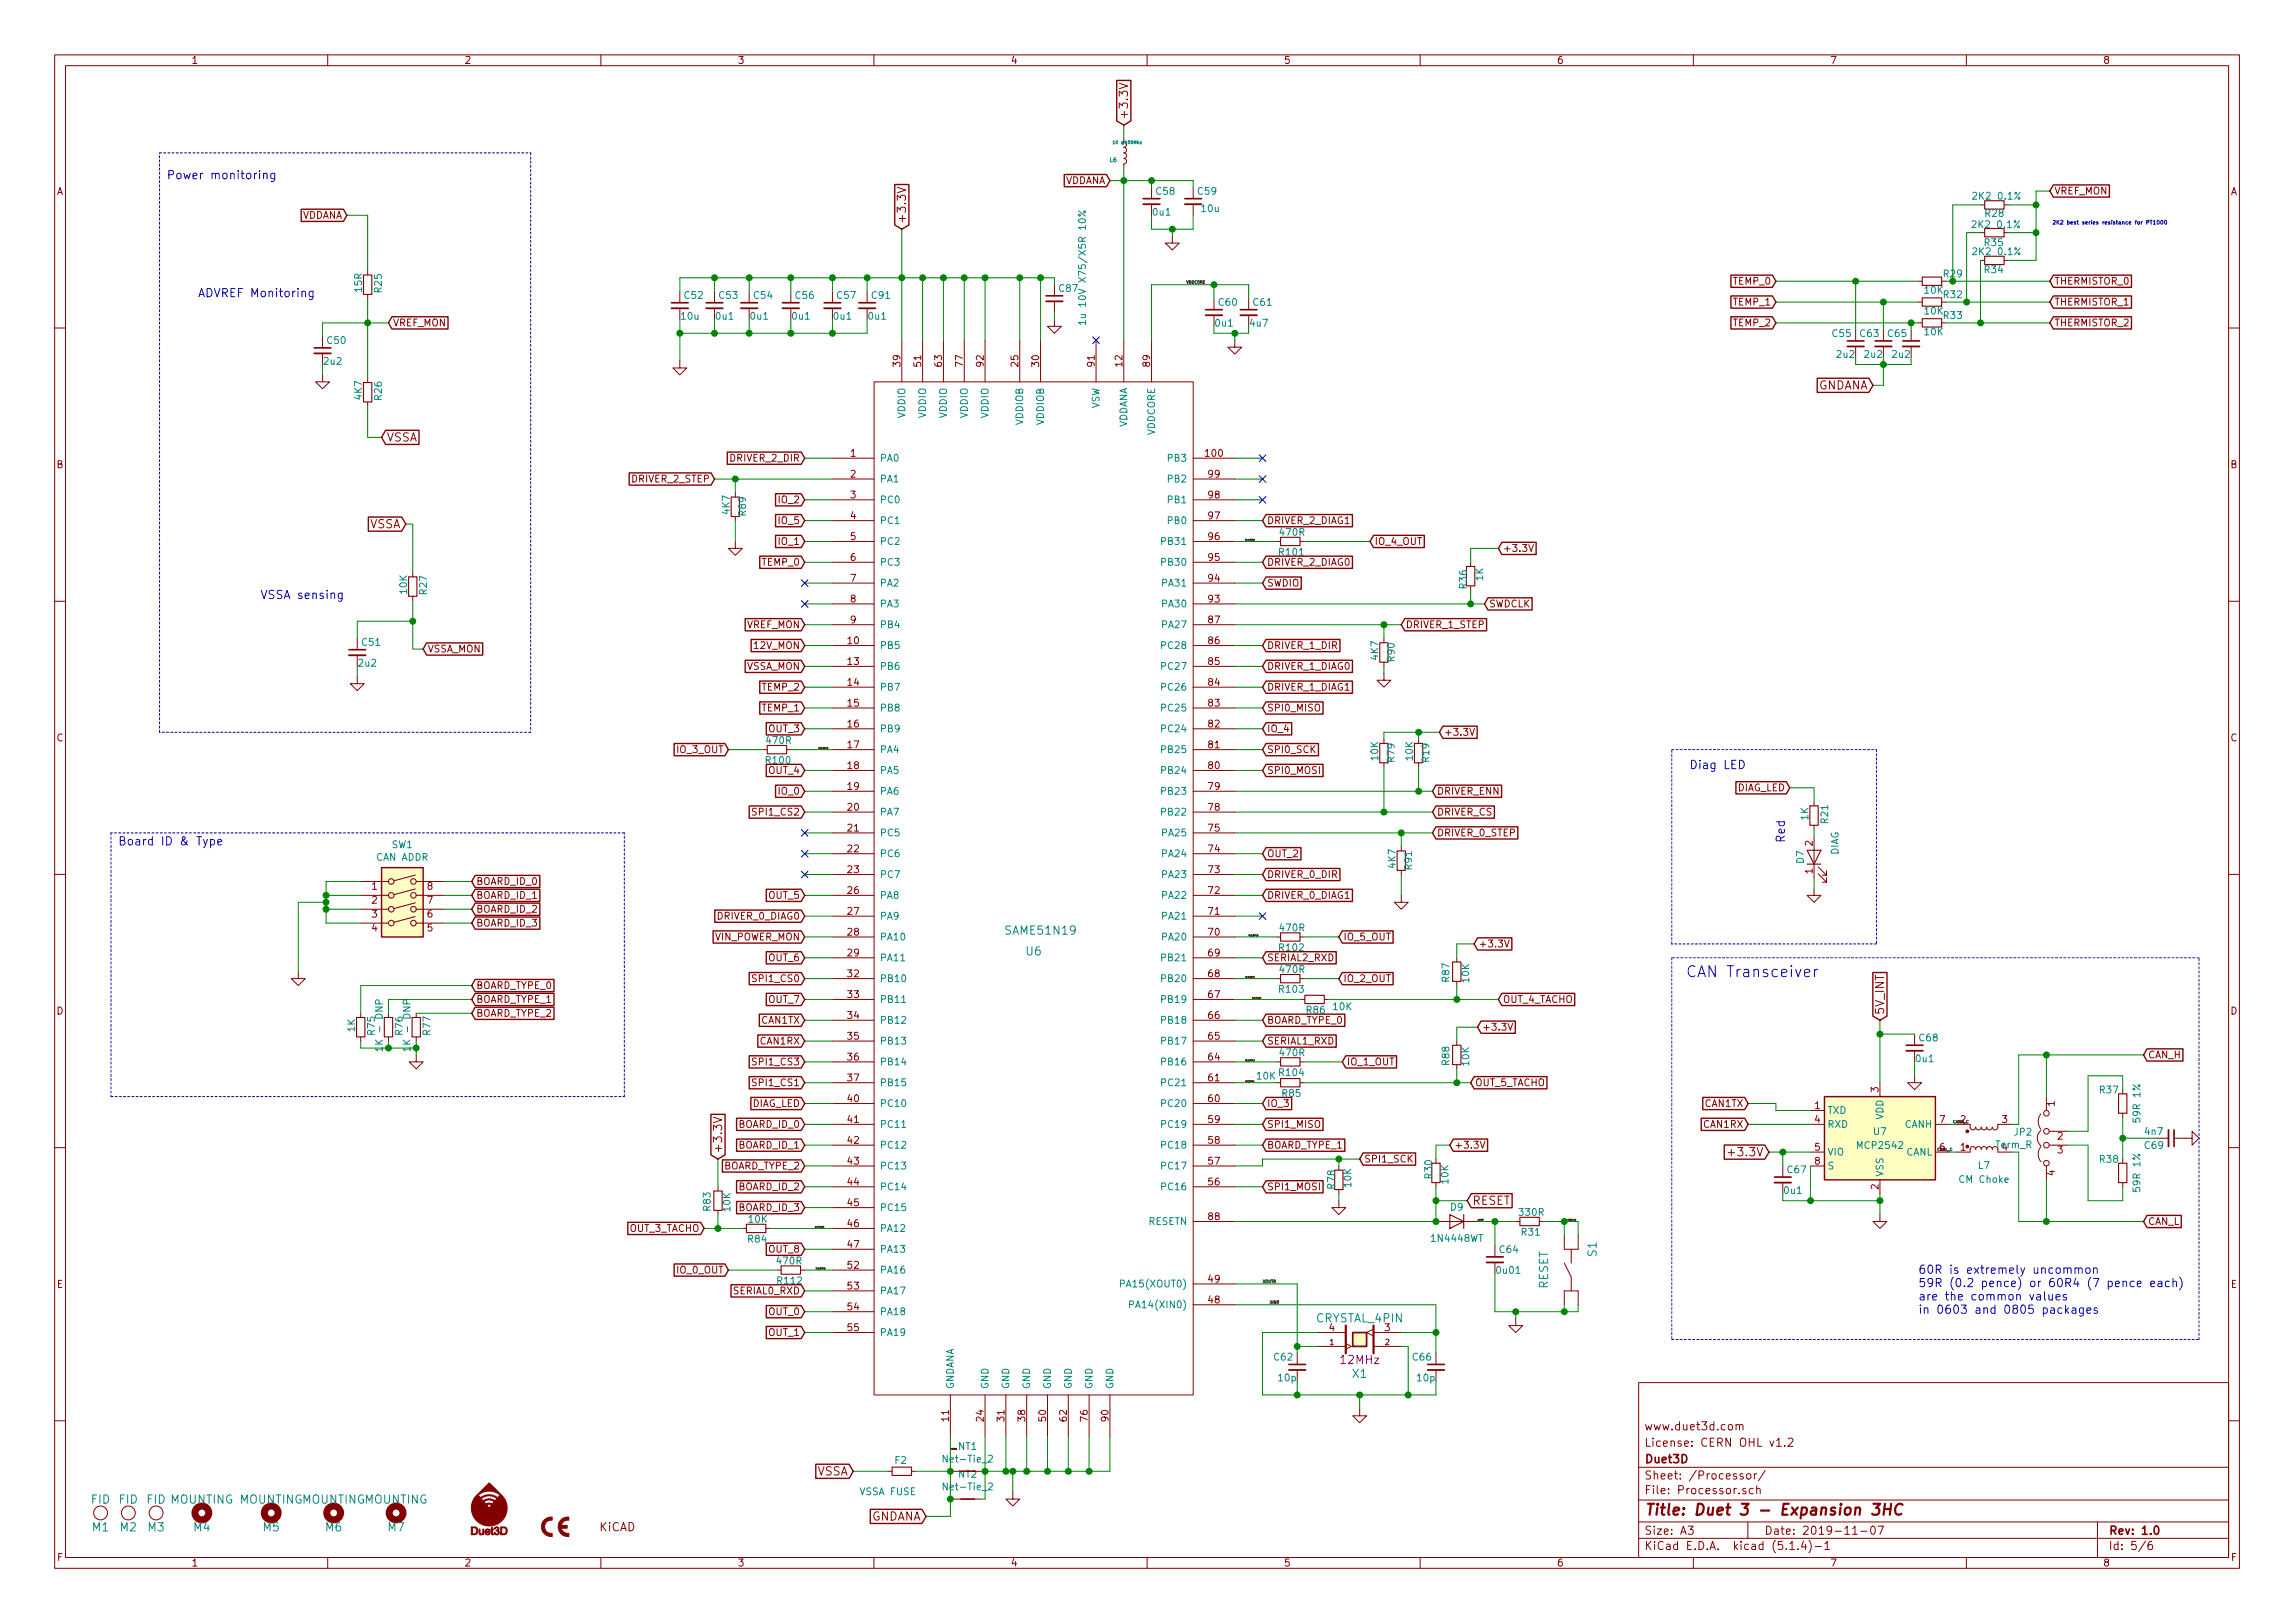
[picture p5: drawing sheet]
<svg xmlns="http://www.w3.org/2000/svg" width="420mm" height="297mm" viewBox="0 0 420 297" stroke-linecap="round" stroke-linejoin="round" font-family="sans-serif">
<defs><g id="words">
<text font-size="2.8" fill="#0000c2" x="308.6" y="178.9">CAN Transceiver</text>
<text font-size="2.8" fill="#840000" x="301" y="277.3">Title: Duet 3 - Expansion 3HC</text>
<g font-size="2.1" fill="#840000">
<text x="206.5" y="22" transform="rotate(-90 206.5 22)">+3.3V</text>
<text x="165.9" y="41" transform="rotate(-90 165.9 41)">+3.3V</text>
<text x="332.7" y="71.3">GNDANA</text>
<text x="70.8" y="80.8">VSSA</text>
<text x="67.6" y="96.7">VSSA</text>
<text x="344.9" y="185.8" transform="rotate(-90 344.9 185.8)">5V_INT</text>
<text x="132.2" y="211.2" transform="rotate(-90 132.2 211.2)">+3.3V</text>
<text x="317.3" y="211.6">+3.3V</text>
<text x="269.5" y="220.5">RESET</text>
<text x="301" y="261.8">www.duet3d.com</text>
<text x="301" y="267.8">Duet3D</text>
<text x="301" y="264.8">License: CERN OHL v1.2</text>
<text x="149.5" y="270">VSSA</text>
<text x="301" y="273.5">File: Processor.sch</text>
<text x="301" y="270.8">Sheet: /Processor/</text>
<text x="109.7" y="280.2">KiCAD</text>
<text x="159.3" y="278.3">GNDANA</text>
<text x="301" y="280.9">Size: A3</text>
<text x="323" y="280.9">Date: 2019-11-07</text>
<text x="386" y="280.9">Rev: 1.0</text>
<text x="301" y="283.7">KiCad E.D.A. kicad (5.1.4)-1</text>
<text x="386" y="283.7">Id: 5/6</text>
</g>
<g font-size="2.1" fill="#0000c2">
<text x="30.5" y="32.8">Power monitoring</text>
<text x="36.2" y="54.4">ADVREF Monitoring</text>
<text x="47.6" y="109.6">VSSA sensing</text>
<text x="309.2" y="140.8">Diag LED</text>
<text x="21.6" y="154.7">Board ID &amp; Type</text>
<text x="326.8" y="154.3" transform="rotate(-90 326.8 154.3)">Red</text>
<text x="351.2" y="233.1">60R is extremely uncommon</text>
<text x="351.2" y="235.6">59R (0.2 pence) or 60R4 (7 pence each)</text>
<text x="351.2" y="238">are the common values</text>
<text x="351.2" y="240.4">in 0603 and 0805 packages</text>
</g>
<g font-size="2.1" fill="#008484">
<text x="184.3" y="171.1">SAME51N19</text>
<text x="187.9" y="174.9">U6</text>
<text x="292.3" y="229.9" transform="rotate(-90 292.3 229.9)">S1</text>
<text x="283.4" y="236" transform="rotate(-90 283.4 236)">RESET</text>
<text x="241" y="242">CRYSTAL_4PIN</text>
<text x="247.6" y="252.2">X1</text>
<text x="16.7" y="275.2">FID</text>
<text x="21.8" y="275.2">FID</text>
<text x="26.9" y="275.2">FID MOUNTING MOUNTINGMOUNTINGMOUNTING</text>
<text x="16.9" y="280.3">M1</text>
<text x="22" y="280.3">M2</text>
<text x="27.1" y="280.3">M3</text>
<text x="35.5" y="280.3">M4</text>
<text x="48.2" y="280.3">M5</text>
<text x="59.6" y="280.3">M6</text>
<text x="71" y="280.3">M7</text>
</g>
<text font-size="2.1" fill="#840084" x="245.6" y="249.6">12MHz</text>
<g font-size="1.8" fill="#840000">
<text x="35" y="11.7">1</text>
<text x="85" y="11.7">2</text>
<text x="135" y="11.7">3</text>
<text x="185" y="11.7">4</text>
<text x="235" y="11.7">5</text>
<text x="285" y="11.7">6</text>
<text x="335" y="11.7">7</text>
<text x="385" y="11.7">8</text>
<text x="10.4" y="35.7">A</text>
<text x="194.8" y="33.7">VDDANA</text>
<text x="376.1" y="35.6">VREF_MON</text>
<text x="408.4" y="35.7">A</text>
<text x="55.1" y="40">VDDANA</text>
<text x="317.4" y="52.1">TEMP_0</text>
<text x="376.1" y="52.1">THERMISTOR_0</text>
<text x="71.9" y="59.7">VREF_MON</text>
<text x="317.4" y="59.7">TEMP_2</text>
<text x="317.4" y="55.9">TEMP_1</text>
<text x="376.1" y="55.9">THERMISTOR_1</text>
<text x="376.1" y="59.7">THERMISTOR_2</text>
<text x="164.8" y="67" transform="rotate(-90 164.8 67)">39</text>
<text x="168.7" y="67" transform="rotate(-90 168.7 67)">51</text>
<text x="172.5" y="67" transform="rotate(-90 172.5 67)">63</text>
<text x="176.3" y="67" transform="rotate(-90 176.3 67)">77</text>
<text x="180.1" y="67" transform="rotate(-90 180.1 67)">92</text>
<text x="186.4" y="67" transform="rotate(-90 186.4 67)">25</text>
<text x="190.2" y="67" transform="rotate(-90 190.2 67)">30</text>
<text x="200.4" y="67" transform="rotate(-90 200.4 67)">91</text>
<text x="205.5" y="67" transform="rotate(-90 205.5 67)">12</text>
<text x="210.6" y="67" transform="rotate(-90 210.6 67)">89</text>
<text x="155.7" y="83.6">1</text>
<text x="220.8" y="83.6">100</text>
<text x="10.4" y="85.7">B</text>
<text x="115.8" y="88.3">DRIVER_2_STEP</text>
<text x="133.9" y="84.5">DRIVER_2_DIR</text>
<text x="155.7" y="87.4">2</text>
<text x="221.3" y="87.4">99</text>
<text x="408.4" y="85.7">B</text>
<text x="142.7" y="92.1">IO_2</text>
<text x="142.7" y="95.9">IO_5</text>
<text x="155.7" y="91.2">3</text>
<text x="155.7" y="95">4</text>
<text x="221.3" y="95">97</text>
<text x="221.3" y="91.2">98</text>
<text x="231.9" y="95.9">DRIVER_2_DIAG1</text>
<text x="142.7" y="99.7">IO_1</text>
<text x="155.7" y="98.8">5</text>
<text x="221.3" y="98.8">96</text>
<text x="251.6" y="99.7">IO_4_OUT</text>
<text x="275.1" y="101">+3.3V</text>
<text x="139.6" y="103.5">TEMP_0</text>
<text x="155.7" y="102.7">6</text>
<text x="155.7" y="106.5">7</text>
<text x="221.3" y="106.5">94</text>
<text x="221.3" y="102.7">95</text>
<text x="231.9" y="103.5">DRIVER_2_DIAG0</text>
<text x="231.9" y="107.4">SWDIO</text>
<text x="155.7" y="110.3">8</text>
<text x="221.3" y="110.3">93</text>
<text x="272.6" y="111.2">SWDCLK</text>
<text x="78.3" y="119.4">VSSA_MON</text>
<text x="136.7" y="115">VREF_MON</text>
<text x="138.3" y="118.8">12V_MON</text>
<text x="155.2" y="117.9">10</text>
<text x="155.7" y="114.1">9</text>
<text x="221.3" y="117.9">86</text>
<text x="221.3" y="114.1">87</text>
<text x="231.9" y="118.8">DRIVER_1_DIR</text>
<text x="257.3" y="115">DRIVER_1_STEP</text>
<text x="136.6" y="122.6">VSSA_MON</text>
<text x="155.2" y="121.7">13</text>
<text x="155.2" y="125.5">14</text>
<text x="221.3" y="125.5">84</text>
<text x="221.3" y="121.7">85</text>
<text x="231.9" y="122.6">DRIVER_1_DIAG0</text>
<text x="139.6" y="126.4">TEMP_2</text>
<text x="139.6" y="130.2">TEMP_1</text>
<text x="155.2" y="129.3">15</text>
<text x="221.3" y="129.3">83</text>
<text x="231.9" y="126.4">DRIVER_1_DIAG1</text>
<text x="231.9" y="130.2">SPI0_MISO</text>
<text x="10.4" y="135.7">C</text>
<text x="124" y="137.8">IO_3_OUT</text>
<text x="140.8" y="134">OUT_3</text>
<text x="155.2" y="133.1">16</text>
<text x="155.2" y="136.9">17</text>
<text x="221.3" y="136.9">81</text>
<text x="221.3" y="133.1">82</text>
<text x="231.9" y="137.8">SPI0_SCK</text>
<text x="231.9" y="134">IO_4</text>
<text x="264.3" y="134.7">+3.3V</text>
<text x="408.4" y="135.7">C</text>
<text x="140.3" y="139.8">R100</text>
<text x="140.8" y="141.6">OUT_4</text>
<text x="155.2" y="140.8">18</text>
<text x="221.3" y="140.8">80</text>
<text x="231.9" y="141.6">SPI0_MOSI</text>
<text x="138.3" y="149.3">SPI1_CS2</text>
<text x="142.7" y="145.5">IO_0</text>
<text x="155.2" y="144.6">19</text>
<text x="155.2" y="148.4">20</text>
<text x="221.3" y="148.4">78</text>
<text x="221.3" y="144.6">79</text>
<text x="263" y="145.5">DRIVER_ENN</text>
<text x="263" y="149.3">DRIVER_CS</text>
<text x="317.9" y="144.8">DIAG_LED</text>
<text x="155.2" y="152.2">21</text>
<text x="155.2" y="156">22</text>
<text x="221.3" y="156">74</text>
<text x="221.3" y="152.2">75</text>
<text x="263" y="153.1">DRIVER_0_STEP</text>
<text x="331.9" y="154.8" transform="rotate(-90 331.9 154.8)">2</text>
<text x="87.1" y="162">BOARD_ID_0</text>
<text x="155.2" y="159.8">23</text>
<text x="221.3" y="159.8">73</text>
<text x="231.9" y="160.7">DRIVER_0_DIR</text>
<text x="231.9" y="156.9">OUT_2</text>
<text x="331.9" y="159.9" transform="rotate(-90 331.9 159.9)">1</text>
<text x="68.1" y="162.9">1</text>
<text x="68.1" y="165.4">2</text>
<text x="68.1" y="167.9">3</text>
<text x="78.3" y="167.9">6</text>
<text x="78.3" y="165.4">7</text>
<text x="78.3" y="162.9">8</text>
<text x="87.1" y="167">BOARD_ID_2</text>
<text x="87.1" y="164.5">BOARD_ID_1</text>
<text x="140.8" y="164.5">OUT_5</text>
<text x="155.2" y="163.6">26</text>
<text x="155.2" y="167.4">27</text>
<text x="221.3" y="167.4">71</text>
<text x="221.3" y="163.6">72</text>
<text x="231.9" y="164.5">DRIVER_0_DIAG1</text>
<text x="68.1" y="170.5">4</text>
<text x="78.3" y="170.5">5</text>
<text x="87.1" y="169.6">BOARD_ID_3</text>
<text x="130.8" y="172.1">VIN_POWER_MON</text>
<text x="131.5" y="168.3">DRIVER_0_DIAG0</text>
<text x="155.2" y="171.2">28</text>
<text x="221.3" y="171.2">70</text>
<text x="245.9" y="172.1">IO_5_OUT</text>
<text x="270.7" y="173.4">+3.3V</text>
<text x="138.3" y="179.7">SPI1_CS0</text>
<text x="140.8" y="175.9">OUT_6</text>
<text x="155.2" y="175">29</text>
<text x="155.2" y="178.9">32</text>
<text x="221.3" y="178.9">68</text>
<text x="221.3" y="175">69</text>
<text x="231.9" y="175.9">SERIAL2_RXD</text>
<text x="245.9" y="179.7">IO_2_OUT</text>
<text x="10.4" y="185.7">D</text>
<text x="87.1" y="181">BOARD_TYPE_0</text>
<text x="87.1" y="183.6">BOARD_TYPE_1</text>
<text x="140.8" y="183.6">OUT_7</text>
<text x="155.2" y="182.7">33</text>
<text x="221.3" y="182.7">67</text>
<text x="239.2" y="185.5">R86</text>
<text x="275.1" y="183.6">OUT_4_TACHO</text>
<text x="408.4" y="185.7">D</text>
<text x="87.1" y="186.1">BOARD_TYPE_2</text>
<text x="139.3" y="191.2">CAN1RX</text>
<text x="139.4" y="187.4">CAN1TX</text>
<text x="155.2" y="186.5">34</text>
<text x="155.2" y="190.3">35</text>
<text x="221.3" y="190.3">65</text>
<text x="221.3" y="186.5">66</text>
<text x="231.9" y="191.2">SERIAL1_RXD</text>
<text x="231.9" y="187.4">BOARD_TYPE_0</text>
<text x="271.3" y="188.6">+3.3V</text>
<text x="138.3" y="195">SPI1_CS3</text>
<text x="155.2" y="194.1">36</text>
<text x="155.2" y="197.9">37</text>
<text x="221.3" y="197.9">61</text>
<text x="221.3" y="194.1">64</text>
<text x="246.5" y="195">IO_1_OUT</text>
<text x="393.2" y="193.7">CAN_H</text>
<text x="137.6" y="202.6">DIAG_LED</text>
<text x="138.3" y="198.8">SPI1_CS1</text>
<text x="155.2" y="201.7">40</text>
<text x="221.3" y="201.7">60</text>
<text x="231.9" y="202.6">IO_3</text>
<text x="270" y="198.8">OUT_5_TACHO</text>
<text x="312.2" y="202.6">CAN1TX</text>
<text x="332.3" y="203">1</text>
<text x="343.9" y="199.9" transform="rotate(-90 343.9 199.9)">3</text>
<text x="376.2" y="202.4" transform="rotate(-90 376.2 202.4)">1</text>
<text x="135.3" y="206.4">BOARD_ID_0</text>
<text x="155.2" y="205.5">41</text>
<text x="155.2" y="209.3">42</text>
<text x="221.3" y="209.3">58</text>
<text x="221.3" y="205.5">59</text>
<text x="231.9" y="206.4">SPI1_MISO</text>
<text x="312" y="206.4">CAN1RX</text>
<text x="332.3" y="205.5">4</text>
<text x="355.1" y="205.5">7</text>
<text x="366.5" y="205.5">3</text>
<text x="376.7" y="208.6">2</text>
<text x="132.5" y="214">BOARD_TYPE_2</text>
<text x="135.3" y="210.2">BOARD_ID_1</text>
<text x="155.2" y="213.1">43</text>
<text x="221.3" y="213.1">57</text>
<text x="231.9" y="210.2">BOARD_TYPE_1</text>
<text x="249.7" y="212.8">SPI1_SCK</text>
<text x="266.2" y="210.2">+3.3V</text>
<text x="332.3" y="210.6">5</text>
<text x="332.3" y="213.1">8</text>
<text x="358.9" y="210.6">1</text>
<text x="376.2" y="215.1" transform="rotate(-90 376.2 215.1)">4</text>
<text x="376.7" y="211.1">3</text>
<text x="135.3" y="217.8">BOARD_ID_2</text>
<text x="135.3" y="221.7">BOARD_ID_3</text>
<text x="155.2" y="217">44</text>
<text x="155.2" y="220.8">45</text>
<text x="221.3" y="217">56</text>
<text x="231.9" y="217.8">SPI1_MOSI</text>
<text x="343.9" y="217.7" transform="rotate(-90 343.9 217.7)">2</text>
<text x="115.1" y="225.5">OUT_3_TACHO</text>
<text x="155.2" y="224.6">46</text>
<text x="221.3" y="223.3">88</text>
<text x="393.2" y="224.2">CAN_L</text>
<text x="124" y="233.1">IO_0_OUT</text>
<text x="140.8" y="229.3">OUT_8</text>
<text x="155.2" y="228.4">47</text>
<text x="155.2" y="232.2">52</text>
<text x="10.4" y="235.7">E</text>
<text x="134.3" y="236.9">SERIAL0_RXD</text>
<text x="155.2" y="236">53</text>
<text x="155.2" y="239.8">54</text>
<text x="221.3" y="238.5">48</text>
<text x="221.3" y="234.7">49</text>
<text x="408.4" y="235.7">E</text>
<text x="140.8" y="240.7">OUT_0</text>
<text x="140.8" y="244.5">OUT_1</text>
<text x="155.2" y="243.6">55</text>
<text x="243.4" y="243.6">4</text>
<text x="253.5" y="243.6">3</text>
<text x="173.7" y="260.1" transform="rotate(-90 173.7 260.1)">11</text>
<text x="180.1" y="260.1" transform="rotate(-90 180.1 260.1)">24</text>
<text x="183.9" y="260.1" transform="rotate(-90 183.9 260.1)">31</text>
<text x="187.7" y="260.1" transform="rotate(-90 187.7 260.1)">38</text>
<text x="191.5" y="260.1" transform="rotate(-90 191.5 260.1)">50</text>
<text x="195.3" y="260.1" transform="rotate(-90 195.3 260.1)">62</text>
<text x="199.1" y="260.1" transform="rotate(-90 199.1 260.1)">76</text>
<text x="202.9" y="260.1" transform="rotate(-90 202.9 260.1)">90</text>
<text x="175.5" y="270.4">NT2</text>
<text x="10.5" y="285.7">F</text>
<text x="35" y="286.7">1</text>
<text x="85" y="286.7">2</text>
<text x="135" y="286.7">3</text>
<text x="185" y="286.7">4</text>
<text x="235" y="286.7">5</text>
<text x="285" y="286.7">6</text>
<text x="335" y="286.7">7</text>
<text x="385" y="286.7">8</text>
<text x="408.5" y="285.7">F</text>
</g>
<g font-size="1.8" fill="#008484">
<text x="211.7" y="35.6">C58</text>
<text x="219.4" y="35.6">C59</text>
<text x="211.2" y="39.5">0u1</text>
<text x="220" y="38.8">10u</text>
<text x="361.5" y="41.7">2K2 0.1%</text>
<text x="361.6" y="36.5">2K2 0.1%</text>
<text x="363.5" y="39.7">R28</text>
<text x="361.6" y="46.7">2K2 0.1%</text>
<text x="363.4" y="45">R35</text>
<text x="66.3" y="53.4" transform="rotate(-90 66.3 53.4)">15R</text>
<text x="69.9" y="53.5" transform="rotate(-90 69.9 53.5)">R25</text>
<text x="194" y="53.4">C87</text>
<text x="352.4" y="53.8">10K</text>
<text x="355.9" y="50.8">R29</text>
<text x="363.4" y="50">R34</text>
<text x="124.8" y="58.5">10u</text>
<text x="125.4" y="54.7">C52</text>
<text x="131.1" y="58.5">0u1</text>
<text x="131.7" y="54.7">C53</text>
<text x="137.5" y="58.5">0u1</text>
<text x="138.1" y="54.7">C54</text>
<text x="145.1" y="58.5">0u1</text>
<text x="145.7" y="54.7">C56</text>
<text x="152.7" y="58.5">0u1</text>
<text x="153.3" y="54.7">C57</text>
<text x="159.1" y="58.5">0u1</text>
<text x="159.7" y="54.7">C91</text>
<text x="198.8" y="57.6" transform="rotate(-90 198.8 57.6)">1u 10V X75/X5R 10%</text>
<text x="222.6" y="59.8">0u1</text>
<text x="223.2" y="56">C60</text>
<text x="228.9" y="59.8">4u7</text>
<text x="229.5" y="56">C61</text>
<text x="352.4" y="57.6">10K</text>
<text x="355.9" y="58.4">R33</text>
<text x="355.9" y="54.6">R32</text>
<text x="60" y="63">C50</text>
<text x="335.5" y="61.7">C55</text>
<text x="336.3" y="65.5">2u2</text>
<text x="340.6" y="61.7">C63</text>
<text x="341.4" y="65.5">2u2</text>
<text x="345.7" y="61.7">C65</text>
<text x="346.5" y="65.5">2u2</text>
<text x="352.4" y="61.4">10K</text>
<text x="59.4" y="66.8">2u2</text>
<text x="66.3" y="73.1" transform="rotate(-90 66.3 73.1)">4K7</text>
<text x="69.9" y="73.2" transform="rotate(-90 69.9 73.2)">R26</text>
<text x="165.7" y="76.5" transform="rotate(-90 165.7 76.5)">VDDIO</text>
<text x="169.5" y="76.5" transform="rotate(-90 169.5 76.5)">VDDIO</text>
<text x="173.4" y="76.5" transform="rotate(-90 173.4 76.5)">VDDIO</text>
<text x="177.2" y="76.5" transform="rotate(-90 177.2 76.5)">VDDIO</text>
<text x="181" y="76.5" transform="rotate(-90 181 76.5)">VDDIO</text>
<text x="187.3" y="77.8" transform="rotate(-90 187.3 77.8)">VDDIOB</text>
<text x="191.1" y="77.8" transform="rotate(-90 191.1 77.8)">VDDIOB</text>
<text x="201.3" y="74.9" transform="rotate(-90 201.3 74.9)">VSW</text>
<text x="206.4" y="78.5" transform="rotate(-90 206.4 78.5)">VDDANA</text>
<text x="211.5" y="79.7" transform="rotate(-90 211.5 79.7)">VDDCORE</text>
<text x="161" y="84.5">PA0</text>
<text x="161" y="88.3">PA1</text>
<text x="214" y="84.5">PB3</text>
<text x="214" y="88.3">PB2</text>
<text x="133.6" y="94" transform="rotate(-90 133.6 94)">4K7</text>
<text x="136.6" y="94.3" transform="rotate(-90 136.6 94.3)">R89</text>
<text x="161" y="92.1">PC0</text>
<text x="161" y="95.9">PC1</text>
<text x="214" y="95.9">PB0</text>
<text x="214" y="92.1">PB1</text>
<text x="161" y="99.7">PC2</text>
<text x="213" y="99.7">PB31</text>
<text x="234.3" y="101.7">R101</text>
<text x="234.4" y="98.1">470R</text>
<text x="161" y="103.5">PC3</text>
<text x="161" y="107.4">PA2</text>
<text x="213" y="107.4">PA31</text>
<text x="213" y="103.5">PB30</text>
<text x="268.5" y="107.7" transform="rotate(-90 268.5 107.7)">R36</text>
<text x="271.5" y="106.3" transform="rotate(-90 271.5 106.3)">1K</text>
<text x="74.5" y="108.6" transform="rotate(-90 74.5 108.6)">10K</text>
<text x="78.2" y="108.7" transform="rotate(-90 78.2 108.7)">R27</text>
<text x="161" y="111.2">PA3</text>
<text x="213" y="111.2">PA30</text>
<text x="66.3" y="118.2">C51</text>
<text x="161" y="118.8">PB5</text>
<text x="161" y="115">PB4</text>
<text x="213" y="118.8">PC28</text>
<text x="213" y="115">PA27</text>
<text x="65.7" y="122">2u2</text>
<text x="161" y="122.6">PB6</text>
<text x="213" y="122.6">PC27</text>
<text x="252.3" y="120.7" transform="rotate(-90 252.3 120.7)">4K7</text>
<text x="255.3" y="121" transform="rotate(-90 255.3 121)">R90</text>
<text x="161" y="126.4">PB7</text>
<text x="161" y="130.2">PB8</text>
<text x="213" y="130.2">PC25</text>
<text x="213" y="126.4">PC26</text>
<text x="140.4" y="136.2">470R</text>
<text x="161" y="134">PB9</text>
<text x="161" y="137.8">PA4</text>
<text x="213" y="137.8">PB25</text>
<text x="213" y="134">PC24</text>
<text x="161" y="141.6">PA5</text>
<text x="213" y="141.6">PB24</text>
<text x="252.3" y="139.1" transform="rotate(-90 252.3 139.1)">10K</text>
<text x="255.3" y="139.4" transform="rotate(-90 255.3 139.4)">R79</text>
<text x="258.7" y="139.1" transform="rotate(-90 258.7 139.1)">10K</text>
<text x="261.7" y="139.4" transform="rotate(-90 261.7 139.4)">R19</text>
<text x="161" y="145.5">PA6</text>
<text x="161" y="149.3">PA7</text>
<text x="213" y="149.3">PB22</text>
<text x="213" y="145.5">PB23</text>
<text x="71.8" y="155.2">SW1</text>
<text x="161" y="153.1">PC5</text>
<text x="213" y="153.1">PA25</text>
<text x="331.1" y="150.1" transform="rotate(-90 331.1 150.1)">1K</text>
<text x="334.7" y="150.7" transform="rotate(-90 334.7 150.7)">R21</text>
<text x="69" y="157.5">CAN ADDR</text>
<text x="161" y="156.9">PC6</text>
<text x="161" y="160.7">PC7</text>
<text x="213" y="160.7">PA23</text>
<text x="213" y="156.9">PA24</text>
<text x="255.5" y="158.8" transform="rotate(-90 255.5 158.8)">4K7</text>
<text x="258.5" y="159.1" transform="rotate(-90 258.5 159.1)">R91</text>
<text x="330.3" y="158" transform="rotate(-90 330.3 158)">D7</text>
<text x="336.6" y="156.5" transform="rotate(-90 336.6 156.5)">DIAG</text>
<text x="161" y="164.5">PA8</text>
<text x="213" y="164.5">PA22</text>
<text x="161" y="168.3">PA9</text>
<text x="161" y="172.1">PA10</text>
<text x="213" y="172.1">PA20</text>
<text x="213" y="168.3">PA21</text>
<text x="234.4" y="170.4">470R</text>
<text x="161" y="175.9">PA11</text>
<text x="161" y="179.7">PB10</text>
<text x="213" y="179.7">PB20</text>
<text x="213" y="175.9">PB21</text>
<text x="234.3" y="174.1">R102</text>
<text x="234.4" y="178.1">470R</text>
<text x="265.4" y="179.7" transform="rotate(-90 265.4 179.7)">R87</text>
<text x="269" y="179.8" transform="rotate(-90 269 179.8)">10K</text>
<text x="161" y="183.6">PB11</text>
<text x="213" y="183.6">PB19</text>
<text x="234.3" y="181.7">R103</text>
<text x="244.1" y="184.9">10K</text>
<text x="65" y="188.8" transform="rotate(-90 65 188.8)">1K</text>
<text x="68.6" y="189.4" transform="rotate(-90 68.6 189.4)">R75</text>
<text x="70.1" y="191.5" transform="rotate(-90 70.1 191.5)">1K - DNP</text>
<text x="73.7" y="189.4" transform="rotate(-90 73.7 189.4)">R76</text>
<text x="75.2" y="191.5" transform="rotate(-90 75.2 191.5)">1K - DNP</text>
<text x="78.8" y="189.4" transform="rotate(-90 78.8 189.4)">R77</text>
<text x="161" y="187.4">PB12</text>
<text x="161" y="191.2">PB13</text>
<text x="213" y="191.2">PB17</text>
<text x="213" y="187.4">PB18</text>
<text x="351.4" y="190.6">C68</text>
<text x="161" y="195">PB14</text>
<text x="213" y="195">PB16</text>
<text x="230.1" y="197.6">10K</text>
<text x="234.3" y="196.9">R104</text>
<text x="234.4" y="193.3">470R</text>
<text x="265.4" y="194.9" transform="rotate(-90 265.4 194.9)">R88</text>
<text x="269" y="195" transform="rotate(-90 269 195)">10K</text>
<text x="350.9" y="194.4">0u1</text>
<text x="161" y="198.8">PB15</text>
<text x="161" y="202.6">PC10</text>
<text x="213" y="202.6">PC20</text>
<text x="213" y="198.8">PC21</text>
<text x="234.8" y="200.7">R85</text>
<text x="334.5" y="203.9">TXD</text>
<text x="384.5" y="200.1">R37</text>
<text x="161" y="206.4">PC11</text>
<text x="213" y="206.4">PC19</text>
<text x="334.5" y="206.4">RXD</text>
<text x="343.1" y="207.7">U7</text>
<text x="344.8" y="204.9" transform="rotate(-90 344.8 204.9)">VDD</text>
<text x="348.7" y="206.4">CANH</text>
<text x="368.8" y="207.8">JP2</text>
<text x="391.8" y="205.1" transform="rotate(-90 391.8 205.1)">59R 1%</text>
<text x="392.8" y="207.7">4n7</text>
<text x="161" y="210.2">PC12</text>
<text x="161" y="214">PC13</text>
<text x="213" y="214">PC17</text>
<text x="213" y="210.2">PC18</text>
<text x="262.2" y="215.7" transform="rotate(-90 262.2 215.7)">R30</text>
<text x="327.3" y="214.7">C67</text>
<text x="334.5" y="211.5">VIO</text>
<text x="334.5" y="214">S</text>
<text x="340.2" y="210.3">MCP2542</text>
<text x="344.8" y="215.4" transform="rotate(-90 344.8 215.4)">VSS</text>
<text x="348.9" y="211.5">CANL</text>
<text x="362.2" y="214">L7</text>
<text x="366.5" y="210.6">4</text>
<text x="384.5" y="212.8">R38</text>
<text x="392.7" y="210.3">C69</text>
<text x="130.1" y="221.6" transform="rotate(-90 130.1 221.6)">R83</text>
<text x="133.7" y="221.7" transform="rotate(-90 133.7 221.7)">10K</text>
<text x="161" y="217.8">PC14</text>
<text x="161" y="221.7">PC15</text>
<text x="213" y="217.8">PC16</text>
<text x="244.4" y="217.5" transform="rotate(-90 244.4 217.5)">R78</text>
<text x="247.4" y="217.2" transform="rotate(-90 247.4 217.2)">10K</text>
<text x="265.2" y="216.6" transform="rotate(-90 265.2 216.6)">10K</text>
<text x="265.6" y="221.6">D9</text>
<text x="326.7" y="218.5">0u1</text>
<text x="358.9" y="216.5">CM Choke</text>
<text x="391.8" y="217.8" transform="rotate(-90 391.8 217.8)">59R 1%</text>
<text x="137" y="227.4">R84</text>
<text x="137.1" y="223.8">10K</text>
<text x="161" y="225.5">PA12</text>
<text x="210.3" y="224.2">RESETN</text>
<text x="262.2" y="227.3">1N4448WT</text>
<text x="278.2" y="222.5">330R</text>
<text x="278.6" y="226.1">R31</text>
<text x="142.3" y="231.4">470R</text>
<text x="161" y="229.3">PA13</text>
<text x="161" y="233.1">PA16</text>
<text x="274.1" y="233.1">0u01</text>
<text x="274.6" y="229.3">C64</text>
<text x="142.4" y="235">R112</text>
<text x="161" y="236.9">PA17</text>
<text x="205.9" y="235.6">PA15(XOUT0)</text>
<text x="207.9" y="239.4">PA14(XIN0)</text>
<text x="161" y="240.7">PA18</text>
<text x="161" y="244.5">PA19</text>
<text x="233.3" y="249">C62</text>
<text x="258.7" y="249">C66</text>
<text x="174.6" y="254.3" transform="rotate(-90 174.6 254.3)">GNDANA</text>
<text x="181" y="254.3" transform="rotate(-90 181 254.3)">GND</text>
<text x="184.8" y="254.3" transform="rotate(-90 184.8 254.3)">GND</text>
<text x="188.6" y="254.3" transform="rotate(-90 188.6 254.3)">GND</text>
<text x="192.4" y="254.3" transform="rotate(-90 192.4 254.3)">GND</text>
<text x="196.2" y="254.3" transform="rotate(-90 196.2 254.3)">GND</text>
<text x="200" y="254.3" transform="rotate(-90 200 254.3)">GND</text>
<text x="203.8" y="254.3" transform="rotate(-90 203.8 254.3)">GND</text>
<text x="234.1" y="252.8">10p</text>
<text x="259.5" y="252.8">10p</text>
<text x="163.9" y="267.9">F2</text>
<text x="173.2" y="267.7">Net-Tie_2</text>
<text x="175.5" y="265.4">NT1</text>
<text x="157.5" y="273.6">VSSA FUSE</text>
<text x="173.2" y="272.8">Net-Tie_2</text>
</g>
<g font-size="1.8">
<text x="358.9" y="205.5">2</text>
<text x="355.1" y="210.6">6</text>
</g>
<text font-size="1.8" fill="#008400" x="365.4" y="210.1">Term_R</text>
<g font-size="1.4" fill="#840000">
<text x="243.5" y="246.2">1</text>
<text x="253.6" y="246.2">2</text>
</g>
<text font-size="1.1" fill="#008484" x="203.2" y="29.7">L6</text>
<text font-size="1" fill="#0000c2" x="379.1" y="41.1">2K2 best series resistance for PT1000</text>
<text font-size=".8" fill="#008484" x="204" y="26.4">1K @100Mhz</text>
<g font-size=".7">
<text x="217.2" y="51.9">VDDCORE</text>
<text x="231.1" y="234.8">XOUT0</text>
<text x="232.4" y="238.6">XIN0</text>
</g>
<g font-size=".3">
<text x="228" y="98.9">IO_4_OUT_R</text>
<text x="149.9" y="137">IO_3_OUT_R</text>
<text x="228.6" y="171.3">IO_5_OUT_R</text>
<text x="228" y="178.9">IO_2_OUT_R</text>
<text x="229.2" y="182.7">out_4_tach</text>
<text x="228" y="198">out_5_tach</text>
<text x="228" y="194.2">IO_1_OUT_R</text>
<text x="149.2" y="224.6">out_3_tach</text>
<text x="270.5" y="223.4">_RESET</text>
<text x="287" y="223.4">RESET_SW</text>
<text x="149.4" y="232.3">IO_0_OUT_R</text>
<text x="174" y="265.3">GNDANA</text>
</g>
</g></defs>
<g fill="none" stroke="#840000" stroke-width=".18">
<path d="M10 10h400v277h-400zM12 12h396v273.1h-396zM60 10v2M110 10v2M160 10v2M204.9 15.2l1.5 .5-1.5 .5M210 10v2M260 10v2M310 10v2M360 10v2M164.3 34.3l1.5 .5-1.5 .5M205.7 25.4v.5l.4 .2 .1 .3-.1 .4-.4 .2 .4 .1 .1 .3-.1 .4-.4 .2 .4 .1 .1 .3-.1 .4-.4 .2 .4 .1 .1 .3-.1 .4-.4 .2v.5"/>
<path d="M210.8 34.3v2.1M210.8 37.4v2M218.4 34.3v2.1M218.4 37.4v2M362.6 37.5h.7M366.9 37.5h.8M67.3 49.6v.7M67.3 53.9v.7M124.5 53.4v2M124.5 56.4v2.1M130.8 53.4v2M130.8 56.4v2.1"/>
<path d="M137.2 53.4v2M137.2 56.4v2.1M144.8 53.4v2M144.8 56.4v2.1M152.4 53.4v2M152.4 56.4v2.1M158.7 53.4v2M158.7 56.4v2.1M193 58.5v1.2h1.3l-1.3 1.3-1.2-1.3h1.2M193 52.1v2M193 55.2v2M214.6 43.2v1.3h1.3l-1.3 1.3-1.2-1.3h1.2"/>
<path d="M222.2 54.6v2.1M222.2 57.7v2M228.6 54.6v2.1M228.6 57.7v2M351.2 59.1h.7M351.2 55.3h.7M351.2 51.5h.7M355.5 59.1h.7M355.5 55.3h.7M355.5 51.5h.7M362.6 47.7h.7M362.6 42.6h.7"/>
<path d="M366.9 47.7h.8M366.9 42.6h.8M10 60h2M59.1 68.6v1.3h1.2l-1.2 1.3-1.3-1.3h1.3M59.1 61.6v2.1M59.1 64.7v2M67.3 69.3v.7M67.3 73.6v.7M124.5 66.1v1.2h1.2l-1.2 1.3-1.3-1.3h1.3M160 69.9h58.4v185.4h-58.4zM165.1 62.3v7.6M168.9 62.3v7.6"/>
<path d="M172.7 62.3v7.6M176.5 62.3v7.6M180.3 62.3v7.6M186.7 62.3v7.6M190.5 62.3v7.6M200.7 62.3v7.6M205.7 62.3v7.6M210.8 62.3v7.6M226.1 62.3v1.2h1.2l-1.2 1.3-1.3-1.3h1.3M339.7 60.4v2M339.7 63.4v2M344.8 60.4v2"/>
<path d="M344.8 63.4v2M349.9 60.4v2M349.9 63.4v2M408 60h2M134.6 99.1v1.3h1.3l-1.3 1.2-1.3-1.2h1.3M134.6 90.2v.8M134.6 94.5v.8M152.4 83.9h7.6M152.4 87.7h7.6M152.4 91.5h7.6M152.4 95.3h7.6M152.4 99.1h7.6"/>
<path d="M218.4 83.9h7.7M218.4 87.7h7.7M218.4 91.5h7.7M218.4 95.3h7.7M218.4 99.1h7.7M233.7 99.1h.7M238 99.1h.8M279.9 99.7l.4 1.2 .4-1.2M10 110h2M65.4 116.9v2M65.4 119.9v2.1M75.6 104.8v.8"/>
<path d="M75.6 109.1v.8M152.4 118.1h7.6M152.4 102.9h7.6M152.4 106.7h7.6M152.4 110.5h7.6M152.4 114.3h7.6M218.4 118.1h7.7M218.4 102.9h7.7M218.4 106.7h7.7M218.4 110.5h7.7M218.4 114.3h7.7M253.4 116.9v.7"/>
<path d="M269.2 102.9v.8M269.2 107.2v.8M408 110h2M65.4 123.9v1.2h1.3l-1.3 1.3-1.3-1.3h1.3M139.7 137.2h.8M144 137.2h.8M152.4 122h7.6M152.4 125.8h7.6M152.4 129.6h7.6M152.4 133.4h7.6M152.4 137.2h7.6M218.4 122h7.7"/>
<path d="M218.4 125.8h7.7M218.4 129.6h7.7M218.4 133.4h7.7M218.4 137.2h7.7M253.4 123.2v1.3h1.2l-1.2 1.3-1.3-1.3h1.3M253.4 121.2v.8M253.4 135.3v.8M253.4 139.6v.8M259.7 135.3v.8M259.7 139.6v.8M269.1 133.3l.4 1.3 .5-1.3M138.5 148l-.5-.1-.2 .1v.5l.6 .2 .1 .3-.3 .2-.5-.1"/>
<path d="M152.4 141h7.6M152.4 144.8h7.6M152.4 148.6h7.6M152.4 152.4h7.6M152.4 156.2h7.6M218.4 141h7.7M218.4 144.8h7.7M218.4 148.6h7.7M218.4 152.4h7.7M218.4 156.2h7.7M256.5 155v.7M256.5 159.3v.8"/>
<path d="M332.1 146.7v.8M332.1 151v.8M332.1 153.1v7.6M332.9 159.9l1.5 1.6v-.8v.8h-.8M332.9 158.7l1.5 1.5v-.8v.8h-.8M10 160h2M54.6 177.8v1.3h1.3l-1.3 1.3-1.3-1.3h1.3M66 161.3h5.1M66 163.9h5.1M66 166.4h5.1M66 168.9h5.1M76 167.8l-3.9 1"/>
<path d="M76 165.2l-3.9 1.1M76 162.7l-3.9 1M76 160.2l-3.9 1M76.2 161.3h5.1M76.2 163.9h5.1M76.2 166.4h5.1M76.2 168.9h5.1M138.5 178.5l-.5-.1-.2 .1v.5l.6 .2 .1 .2-.3 .3-.5-.1M152.4 160.1h7.6M152.4 163.9h7.6M152.4 167.7h7.6M152.4 171.5h7.6"/>
<path d="M152.4 175.3h7.6M152.4 179.1h7.6M218.4 160.1h7.7M218.4 163.9h7.7M218.4 167.7h7.7M218.4 171.5h7.7M218.4 175.3h7.7M218.4 179.1h7.7M233.7 171.5h.7M233.7 179.1h.7M238 171.5h.8M238 179.1h.8"/>
<path d="M256.5 163.9v1.2h1.3l-1.3 1.3-1.2-1.3h1.2M266.7 175.3v.8M266.7 179.6v.8M275.4 172l.5 1.3 .4-1.3M332.1 162.6v1.3h1.3l-1.3 1.2-1.3-1.2h1.3M408 160h2M66 185.5v.7M66 189.8v.7M71.1 185.5v.7M71.1 189.8v.7M76.2 193.1v1.2h1.3l-1.3 1.3-1.3-1.3h1.3M76.2 185.5v.7"/>
<path d="M76.2 189.8v.7M138.5 197.5l-.5-.1-.2 .2v.4l.6 .2 .1 .3-.3 .2h-.5M138.5 193.7l-.5-.1-.2 .2v.4l.6 .2 .1 .3-.3 .2h-.5M152.4 182.9h7.6M152.4 186.7h7.6M152.4 190.5h7.6M152.4 194.3h7.6M152.4 198.2h7.6M218.4 182.9h7.7M218.4 186.7h7.7M218.4 190.5h7.7M218.4 194.3h7.7"/>
<path d="M218.4 198.2h7.7M233.7 194.3h.7M233.7 198.2h.7M238 194.3h.8M238 198.2h.8M238.1 182.9h.8M242.4 182.9h.8M266.7 190.5v.8M266.7 194.9v.7M276.1 187.3l.4 1.3 .4-1.3M344.2 198.2v2.5M350.5 196.9v1.3h1.3l-1.3 1.2-1.3-1.2h1.3"/>
<path d="M350.5 189.3v2M350.5 192.3v2M388.6 199.4v.8M10 210h2M130.6 204.5l1.5 .5-1.5 .5M131.4 217.2v.8M152.4 205.8h7.6M152.4 213.4h7.6M152.4 202h7.6M152.4 209.6h7.6M152.4 217.2h7.6M218.4 205.8h7.7"/>
<path d="M218.4 213.4h7.7M218.4 202h7.7M218.4 209.6h7.7M218.4 217.2h7.7M245.1 219.7v1.3h1.3l-1.3 1.3-1.3-1.3h1.3M245.1 213.4v.8M245.1 217.7v.8M262.9 212.1v.8M262.9 216.4v.8M271 208.9l.4 1.2 .5-1.2M316.4 211h1.2M326.4 213.4v2"/>
<path d="M326.4 216.4v2.1M331.5 203.2h2.5M331.5 205.8h2.5M331.5 210.9h2.5M331.5 213.4h2.5M344.2 215.9v2.6M354.3 205.8h2.6M354.3 210.9h2.6M358.1 205.8h2.6v.7l.4 .3 .4-.1 .2-.4 .1 .3 .3 .2 .4-.1 .2-.4 .1 .3 .3 .2 .4-.1 .2-.4 .4 .5 .4-.1 .2-.4 .2 .4 .5 .1 .3-.3 .1-.7h2.5M365.8 210.3l-.1-.3-.4-.2-.4 .1-.2 .4-.1-.3-.3-.2-.4 .1-.2 .4-.1-.3-.3-.2-.4 .1-.2 .4-.3-.4h-.5l-.2 .4-.2-.3-.4-.2-.4 .4v.7h-2.6M373.6 203.9a2.26 2.26 0 0 0 0 2.8M373.6 209.8a2.26 2.26 0 0 0 0 2.8"/>
<path d="M373.7 206.9a1.76 1.76 0 0 0 0 2.8M374.6 200.7v2.5M374.6 213.4v2.5M375.2 209.6h3.3M375.2 207h3.3M388.6 203.7v.8M388.6 212.1v.8M388.6 216.4v.8M395 208.3h2M398 208.3h3.3v-1.3l1.3 1.3-1.3 1.3v-1.3M408 210h2M131.4 221.5v.8"/>
<path d="M135.9 224.8h.8M140.2 224.8h.8M142.2 232.4h.8M146.6 232.4h.7M152.4 221h7.6M152.4 224.8h7.6M152.4 228.6h7.6M152.4 232.4h7.6M152.4 236.3h7.6M218.4 238.8h7.7M218.4 235h7.7M218.4 223.6h7.7"/>
<path d="M262.9 223.6h7.6M273.7 228v2M273.7 231v2.1M277.5 223.6h.8M281.8 223.6h.8M286.4 231.2l1.3 2.5v2.6M286.4 226.1v2.5h2.5v-2.5M286.4 238.8v-2.5h2.5v2.5M287.7 228.6v2.6M344.2 222.3v1.3h1.2l-1.2 1.2-1.3-1.2h1.3M152.4 240.1h7.6M152.4 243.9h7.6"/>
<path d="M174 255.3v7.6M180.3 255.3v7.6M184.1 255.3v7.6M188 255.3v7.6M191.8 255.3v7.6M195.6 255.3v7.6M199.4 255.3v7.6M203.2 255.3v7.6M237.5 247.7v2M237.5 250.7v2.1M241.3 243.9h5.1M241.3 246.4h5.1"/>
<path d="M246.4 245.9l1 .5-1 .5M248.9 257.8v1.3h-1.3l1.3 1.3 1.3-1.3h-1.3M251.5 243.2l-1.3 .7 1.3 .6M251.5 243.9h5M251.5 246.4h5M262.9 247.7v2M262.9 250.7v2.1M277.5 241.3v1.3h1.3l-1.3 1.3-1.3-1.3h1.3M300 253h108v32.1h-108zM10 260h2M162.6 269.3h.7M166.9 269.3h.7"/>
<path d="M174.6 269.3h5.1M174.6 274.4h5.1M185.4 273.1v1.3h1.3l-1.3 1.2-1.3-1.2h1.3M300 278.5h108M300 274.5h108M300 268.5h108M309 279.3h1l-.5 .6 .4 .1v.7l-.2 .1-.7-.1M317.8 260.8l.2-.1 .4 .1 .1 .9M317.8 260.7v1M318.5 260.9l.2-.2 .3 .1 .1 .9M319.1 269.8l-.4-.1-.2 .2 .1 .2 .5 .2v.3h-.6M319.6 272.5l-.3-.1-.3 .2 .1 .2 .5 .2v.3h-.6"/>
<path d="M319.8 269.8l.2-.1 .5 .1v.8l-.3 .1-.4-.1zM320 278.5v3M321 272.5l-.5-.1-.3 .3 .1 .6 .2 .1 .5-.1M321.2 269.7v1M321.6 272.5l.2-.1 .4 .1v.9M321.6 269.7l-.3 .1-.1 .2M321.6 271.9v1.5M323.2 269.1l-1.3 2M325.2 263.6l.5-.4v1.5M325.2 264.7h.9M326.7 264.6v.1M327.4 263.4l.6-.2 .2 .4-.9 1.1h.9"/>
<path d="M342.6 279.5l.4-.2a.94 .94 0 0 1 0 1.5 .82 .82 0 0 1-.4-1.3zM343.8 279.3h1l-.6 1.5M384 278.5v6.6M408 260h2M60 285.1v1.9M110 285.1v1.9M160 285.1v1.9M210 285.1v1.9M260 285.1v1.9M300 281.5h108M310 285.1v1.9M327.7 283.6h.8"/>
<path d="M329.2 283.5v.1M330.2 282l-.4 1.1h.9M330.5 282.6v1M331.2 281.9a1.71 1.71 0 0 1 0 2.3M332.3 283h1.2M334.1 282.5l.4-.4v1.5M334.1 283.6h.8M339.2 280.8h.8M340.7 280.2h1.1M360 285.1v1.9M392.8 282l-1.3 2M394 282.1l-.5 .1a.96 .96 0 0 0 0 1.4l.5-.1 .1-.5-.3-.3h-.4l-.2 .3"/>
<circle cx="71.6" cy="168.9" r=".51"/>
<circle cx="71.6" cy="163.9" r=".51"/>
<circle cx="71.6" cy="166.4" r=".51"/>
<circle cx="71.6" cy="161.3" r=".51"/>
<circle cx="75.7" cy="166.4" r=".51"/>
<circle cx="75.7" cy="163.9" r=".51"/>
<circle cx="75.7" cy="161.3" r=".51"/>
<circle cx="75.7" cy="168.9" r=".51"/>
<circle cx="374.6" cy="209.6" r=".51"/>
<circle cx="374.6" cy="203.7" r=".51"/>
<circle cx="374.6" cy="207" r=".51"/>
<circle cx="374.6" cy="212.9" r=".51"/>
<circle cx="18.4" cy="276.9" r="1.27"/>
<circle cx="23.5" cy="276.9" r="1.27"/>
<circle cx="28.6" cy="276.9" r="1.27"/>
</g>
<g fill="none" stroke="#840000" stroke-width=".3">
<path d="M209.3 36.4h3M216.9 36.4h3.1M122.9 55.4h3.1M129.3 55.4h3M135.6 55.4h3.1M143.3 55.4h3M150.9 55.4h3M157.2 55.4h3.1M191.5 54.1h3.1M220.7 56.7h3.1M227.1 56.7h3M57.5 63.7h3.1"/>
<path d="M338.2 62.4h3M343.3 62.4h3M348.4 62.4h3M63.9 118.9h3M349 191.3h3M324.9 215.4h3M398 206.8v3M272.2 230h3M236 249.7h3M247.6 243.9h2.6v2.5h-2.6zM261.4 249.7h3M394.5 279.5l.2-.2a.81 .81 0 0 1 .6 .6 .81 .81 0 0 1-.3 .8l-.1 .1a.79 .79 0 0 1-.4-1.3z"/>
</g>
<path d="M246.4 242.6v5.1M251.5 242.6v5.1M343 275.2h1.2l-.7 .8a.48 .48 0 0 1 .6 .4l-.1 .4-.2 .3-.8 .1-.3-.2M345 276.2h1.1M345.1 275.2l-.3 2M346.2 275.2l-.2 2M348.3 275.4a.88 .88 0 0 0-1 0 .88 .88 0 0 0-.4 1 .7 .7 0 0 0 .4 .8 .7 .7 0 0 0 .8-.2" fill="none" stroke="#840000" stroke-width=".41"/>
<g fill="none" stroke="#840000" stroke-width="1.3">
<circle cx="37" cy="276.9" r="1.27"/>
<circle cx="49.7" cy="276.9" r="1.27"/>
<circle cx="61.1" cy="276.9" r="1.27"/>
<circle cx="72.5" cy="276.9" r="1.27"/>
</g>
<g fill="none" stroke="#840000" stroke-width=".33">
<path d="M209.3 37.4h3M216.9 37.4h3.1M122.9 56.4h3.1M129.3 56.4h3M135.6 56.4h3.1M143.3 56.4h3M150.9 56.4h3M157.2 56.4h3.1M191.5 55.2h3.1M220.7 57.7h3.1M227.1 57.7h3M57.5 64.7h3.1"/>
<path d="M338.2 63.4h3M343.3 63.4h3M348.4 63.4h3M63.9 119.9h3M349 192.3h3M324.9 216.4h3M397 206.8v3M272.2 231h3M236 250.7h3M261.4 250.7h3"/>
</g>
<g fill="none" stroke="#840000" stroke-width=".2">
<path d="M363.3 36.7h3.6v1.6h-3.6zM66.5 50.3h1.6v3.6h-1.6zM351.9 58.3h3.6v1.6h-3.6zM351.9 54.5h3.6v1.5h-3.6zM351.9 50.7h3.6v1.5h-3.6zM363.3 46.9h3.6v1.5h-3.6zM363.3 41.8h3.6v1.5h-3.6zM66.5 70h1.6v3.6h-1.6zM133.9 91h1.5v3.5h-1.5zM234.4 98.3h3.6v1.6h-3.6zM74.8 105.6h1.5v3.5h-1.5zM252.6 117.6h1.5v3.6h-1.5z"/>
<path d="M268.5 103.7h1.5v3.5h-1.5zM140.5 136.4h3.5v1.6h-3.5zM252.6 136.1h1.5v3.5h-1.5zM259 136.1h1.5v3.5h-1.5zM255.8 155.7h1.5v3.6h-1.5zM330.8 155.6h2.6l-1.3 2.6zM330.8 158.2h2.6M331.3 147.5h1.6v3.5h-1.6zM234.4 170.7h3.6v1.5h-3.6zM234.4 178.3h3.6v1.6h-3.6zM265.9 176.1h1.6v3.5h-1.6zM65.3 186.2h1.5v3.6h-1.5z"/>
<path d="M70.4 186.2h1.5v3.6h-1.5zM75.4 186.2h1.6v3.6h-1.6zM234.4 193.6h3.6v1.5h-3.6zM234.4 197.4h3.6v1.5h-3.6zM238.9 182.2h3.5v1.5h-3.5zM265.9 191.3h1.6v3.6h-1.6zM130.7 218h1.5v3.5h-1.5zM244.3 214.2h1.6v3.5h-1.6zM262.1 212.9h1.6v3.5h-1.6zM387.9 200.2h1.5v3.5h-1.5zM387.9 212.9h1.5v3.5h-1.5zM136.7 224.1h3.5v1.5h-3.5z"/>
<path d="M143 231.7h3.6v1.5h-3.6zM265.4 222.3l2.6 1.3-2.6 1.2zM268 222.3v2.5M278.3 222.8h3.5v1.5h-3.5zM163.3 268.5h3.6v1.5h-3.6z"/>
</g>
<g fill="none" stroke="#008484" stroke-width=".18">
<path d="M197.5 38.6l1.2 1M197.5 39.3h.3v.2h-.3zM203.8 25.9l.1-.1v.5M203.8 26.3h.3M208.7 26h.3l-.3 .3h.3M198.6 57.6l.1 .2v.3h-.8M198.7 59h-1.2l.3 .4M198.7 58.7v.7M164.9 175.9h.7M69.4 183.7l-.1-.7h-.4l-.2 .7h1.3M70 192h-1.3l.4 .4M70 191.6v.8"/>
<path d="M74.5 183.7l-.1-.7h-.5l-.1 .7h1.3M75.1 192h-1.3l.4 .4M75.1 191.6v.8M165.1 183.5h.7M165.1 206.3h.7M205.1 234.9l.7-.1v-.4l-.7-.1v1.2M206.8 238.7h.6l.1-.2v-.3l-.7-.1v1.3M173.4 271.4v1.3l-.7-1.3v1.3M173.4 266.3v1.3l-.7-1.3v1.3M180.9 271.5l.6-.1 .2 .4-.1 .2-.7 .7h.8M180.9 266.5l.6-.2 .2 .4-.1 .2-.7 .7h.8"/>
<circle cx="198.6" cy="38.8" r=".18"/>
</g>
<g fill="#840000" stroke="#840000" stroke-width=".18">
<path d="M99.6 278.2a1.86 1.86 0 0 1 1.5-.5v.5a1.22 1.22 0 0 0-1.4 1.2 1.22 1.22 0 0 0 1.4 1.2v.6a1.8 1.8 0 0 1-1.8-1 1.8 1.8 0 0 1 .3-2z"/>
<path d="M102.7 278.2a1.79 1.79 0 0 1 1.4-.5v.5a1.1 1.1 0 0 0-1.3 1h1v.5h-1.1a1.27 1.27 0 0 0 1.4 .9v.6a1.8 1.8 0 0 1-1.7-1 1.8 1.8 0 0 1 .3-2z"/>
<path d="M90 279.6l.2-.1v.3h.1v.2h-.1v.7h.1v.2l-.3-.2v-.7h-.1z"/>
<path d="M87.7 279.8h.2v.8l.1 .2 .3-.1 .1-.9h.2v1.1l-.2-.1-.2 .1-.4-.1z"/>
<path d="M91.7 279.5h.7l.4 .2 .1 .6-.3 .5-.9 .1v-.2h.8l.2-.4-.1-.4-.1-.2-.7-.1v1.1h-.1z"/>
<path d="M86.3 279.4l.7 .1 .4 .2 .1 .6-.3 .5-.9 .1v-.2h.8l.2-.3-.2-.7-.6-.1v1.1h-.2z"/>
<path d="M88.8 280l.4-.2 .4 .1 .1 .5h-.7v.1l.2 .3 .5-.2v.2l-.3 .1h-.4l-.2-.6 .8-.1-.1-.2h-.3l-.2 .3h-.2z"/>
<path d="M90.5 279.7l.4-.3 .3 .1 .1 .4-.1 .2a.32 .32 0 0 1 .2 .5l-.2 .3h-.4l-.3-.2v-.2h.2a.29 .29 0 0 0 .1 .3 .29 .29 0 0 0 .3-.1l.1-.3-.4-.2v-.2l.3-.1v-.3h-.2l-.2 .2h-.2z"/>
<path d="M87.1 273.8l.2-.1h.3l.4 .4 .8-.5h1l1.4 .5 .3-.5v-.1l-.9-.4-.7-.2-1.3 .2-1 .6h-.3l2.3-2.3 2.3 2.3 .6 .9 .2 .5a3.1 3.1 0 0 1 0 1.9l-.7 1.2-.8 .7-.9 .3-1 .1a3.5 3.5 0 0 1-1.9-.9l-.3-.3a3.2 3.2 0 0 1-.8-2.6h2.8l.5 .5 .4-.5-.2-.2h-.5l-.2 .2h-2.8l.1-.2 .1-.4h2.1l.4 .4 .4-.2 .8 .2 .3-.4a1.47 1.47 0 0 0-1.9 0h-2.1l.3-.6h1.3l.3 .4 .6-.3 .7-.1 1 .4 .3-.4a2.17 2.17 0 0 0-2.9 0h-1.3z"/>
<circle cx="360.2" cy="207" r=".25"/>
<circle cx="360.2" cy="209.8" r=".25"/>
</g>
<g fill="#ffffc2" stroke="#ffffc2" stroke-width=".18">
<path d="M69.8 158.8h7.7v12.7h-7.7z"/>
<path d="M334 200.7h20.3v15.2h-20.3z"/>
<path d="M247.6 243.9h2.6v2.5h-2.6z"/>
</g>
<g fill="none" stroke="#840000" stroke-width=".25">
<path d="M204.4 14.7h2.6v7.4l-1.3 .8-1.3-.8zM55.1 38.3h7.8l.6 1.1-.6 1.1h-7.8zM163.8 33.8h2.6v7.4l-1.3 .7-1.3-.7zM194.8 31.9h7.8l.6 1.2-.6 1.1h-7.8zM375.9 33.8h10.3v2.3h-10.3l-.6-1.1zM71.8 58h10.2v2.2h-10.2l-.7-1.1zM316.9 50.4h7.6l.6 1.1-.6 1.1h-7.6zM316.9 58h7.6l.6 1.1-.6 1.1h-7.6zM316.9 54.2h7.6l.6 1.1-.6 1.1h-7.6zM375.9 54.2h14.3v2.2h-14.3l-.6-1.1zM375.9 50.4h14.3v2.2h-14.3l-.6-1.1zM375.9 58h14.3v2.2h-14.3l-.6-1.1z"/>
<path d="M70.6 78.8h6.1v2.5h-6.1l-.8-1.3zM332.7 69.2h9.4l.8 1.3-.8 1.3h-9.4zM67.4 94.6h6.1l.8 1.3-.8 1.3h-6.1zM115.2 86.5h15l.6 1.2-.6 1.1h-15zM133.1 82.7h13.6l.6 1.2-.6 1.1h-13.6zM142 90.4h4.7l.6 1.1-.6 1.1h-4.7zM142 94.2h4.7l.6 1.1-.6 1.1h-4.7zM142 98h4.7l.6 1.1-.6 1.1h-4.7zM231.8 94.2h15.8v2.2h-15.8l-.7-1.1zM251.5 98h9.3v2.2h-9.3l-.7-1.1zM275 99.2h6.2v2.3h-6.2l-.7-1.1zM78.1 117.7h10.3v2.2h-10.3l-.6-1.1z"/>
<path d="M136.4 113.2h10.3l.6 1.1-.6 1.2h-10.3zM137.5 117h9.2l.6 1.1-.6 1.2h-9.2zM139.1 101.8h7.6l.6 1.1-.6 1.1h-7.6zM231.8 101.8h15.8v2.2h-15.8l-.7-1.1zM231.8 105.6h6.4v2.2h-6.4l-.7-1.1zM231.8 117h13.5v2.3h-13.5l-.7-1.2zM257.2 113.2h15v2.3h-15l-.7-1.2zM272.4 109.4h8.1v2.2h-8.1l-.6-1.1zM123.4 136.1h9.3l.6 1.1-.6 1.1h-9.3zM136.4 120.8h10.3l.6 1.2-.6 1.1h-10.3zM139.1 124.6h7.6l.6 1.2-.6 1.1h-7.6zM139.1 128.5h7.6l.6 1.1-.6 1.1h-7.6z"/>
<path d="M140.3 139.9h6.4l.6 1.1-.6 1.1h-6.4zM140.3 132.3h6.4l.6 1.1-.6 1.1h-6.4zM231.8 124.6h15.8v2.3h-15.8l-.7-1.1zM231.8 120.8h15.8v2.3h-15.8l-.7-1.1zM231.8 136.1h9.6v2.2h-9.6l-.7-1.1zM231.8 128.5h10.4v2.2h-10.4l-.7-1.1zM231.8 132.3h4.7v2.2h-4.7l-.7-1.1zM231.8 139.9h10.4v2.2h-10.4l-.7-1.1zM264.2 132.9h6.2v2.2h-6.2l-.7-1.1zM69.8 158.8h7.7v12.7h-7.7zM137.2 147.5h9.5l.6 1.1-.6 1.1h-9.5zM142 143.7h4.7l.6 1.1-.6 1.1h-4.7z"/>
<path d="M231.8 158.9h13.5v2.3h-13.5l-.7-1.1zM231.8 155.1h6.4v2.3h-6.4l-.7-1.2zM262.9 151.3h15v2.3h-15l-.6-1.2zM262.9 143.7h12v2.2h-12l-.6-1.1zM262.9 147.5h10.7v2.2h-10.7l-.6-1.1zM317.8 143.1h9.2l.7 1.1-.7 1.1h-9.2zM87 160.2h11.8v2.2h-11.8l-.6-1.1zM87 179.3h14.4v2.2h-14.4l-.6-1.1zM87 167.8h11.8v2.3h-11.8l-.6-1.2zM87 165.3h11.8v2.2h-11.8l-.6-1.1zM87 162.7h11.8v2.3h-11.8l-.6-1.1zM130.6 170.4h16.1l.6 1.1-.6 1.1h-16.1z"/>
<path d="M130.9 166.6h15.8l.6 1.1-.6 1.1h-15.8zM137.2 178h9.5l.6 1.1-.6 1.1h-9.5zM140.3 174.2h6.4l.6 1.1-.6 1.1h-6.4zM140.3 162.7h6.4l.6 1.2-.6 1.1h-6.4zM231.8 162.7h15.8v2.3h-15.8l-.7-1.1zM231.8 174.2h12.8v2.2h-12.8l-.7-1.1zM245.7 178h9.3v2.2h-9.3l-.6-1.1zM245.7 170.4h9.3v2.2h-9.3l-.6-1.1zM270.5 171.6h6.3v2.3h-6.3l-.6-1.1zM342.9 178h2.6v8l-1.3 .7-1.3-.7zM87 184.3h14.4v2.3h-14.4l-.6-1.1zM87 181.8h14.4v2.2h-14.4l-.6-1.1z"/>
<path d="M137.2 197h9.5l.6 1.2-.6 1.1h-9.5zM137.2 193.2h9.5l.6 1.1-.6 1.2h-9.5zM138.7 189.4h8l.6 1.1-.6 1.2h-8zM139 185.6h7.7l.6 1.1-.6 1.1h-7.7zM140.3 181.8h6.4l.6 1.1-.6 1.1h-6.4zM231.8 189.4h12.8v2.3h-12.8l-.7-1.2zM231.8 185.6h14.4v2.2h-14.4l-.7-1.1zM246.4 193.2h9.3v2.3h-9.3l-.7-1.2zM269.9 197h13.3v2.3h-13.3l-.7-1.1zM271.1 186.9h6.3v2.2h-6.3l-.6-1.1zM275 181.8h13.3v2.2h-13.3l-.7-1.1zM393.1 192h6.5v2.2h-6.5l-.7-1.1z"/>
<path d="M130.1 203.9h2.6v7.5l-1.3 .7-1.3-.7zM132.3 212.3h14.4l.6 1.1-.6 1.1h-14.4zM134.8 204.7h11.9l.6 1.1-.6 1.1h-11.9zM134.8 208.5h11.9l.6 1.1-.6 1.1h-11.9zM134.8 216.1h11.9l.6 1.1-.6 1.1h-11.9zM134.8 219.9h11.9l.6 1.1-.6 1.1h-11.9zM137.5 200.8h9.2l.6 1.2-.6 1.1h-9.2zM231.8 208.5h14.4v2.2h-14.4l-.7-1.1zM231.8 200.8h4.7v2.3h-4.7l-.7-1.1zM231.8 216.1h10.4v2.2h-10.4l-.7-1.1zM231.8 204.7h10.4v2.2h-10.4l-.7-1.1zM249.6 211h9.6v2.2h-9.6l-.7-1.1z"/>
<path d="M266.1 208.5h6.2v2.2h-6.2l-.7-1.1zM269.4 218.5h7.4v2.5h-7.4l-.8-1.3zM311.5 204.7h7.9l.6 1.1-.6 1.1h-7.9zM311.7 200.8h7.7l.6 1.2-.6 1.1h-7.7zM315.7 209.6h7.4l.7 1.3-.7 1.3h-7.4zM334 200.7h20.3v15.2h-20.3zM114.9 223.7h13.4l.6 1.1-.6 1.1h-13.4zM123.4 231.3h9.3l.6 1.1-.6 1.2h-9.3zM133.8 235.1h12.9l.6 1.2-.6 1.1h-12.9zM140.3 238.9h6.4l.6 1.2-.6 1.1h-6.4zM140.3 227.5h6.4l.6 1.1-.6 1.2h-6.4zM393.1 222.4h6.2v2.3h-6.2l-.7-1.1z"/>
<path d="M140.3 242.8h6.4l.6 1.1-.6 1.1h-6.4zM149.4 268h6l.8 1.3-.8 1.3h-6zM159.3 276.2h9.5l.7 1.3-.7 1.3h-9.5zM175.9 274.4h2.5"/>
</g>
<g fill="none" stroke="#0000c2" stroke-width=".18" stroke-dasharray=".4 .4">
<path d="M29.2 28h68M97.2 28v106M29.2 134v-106M97.2 134h-68M306.1 137.2h37.4M343.5 137.2v35.6M20.3 152.4v48.3M114.3 152.4h-94M306.1 172.8v-35.6M306.1 175.3v69.8M343.5 172.8h-37.4M402.6 175.3h-96.5"/>
<path d="M20.3 200.7h94M114.3 200.7v-48.3M306.1 245.1h96.5M402.6 245.1v-69.8"/>
</g>
<g fill="none" stroke="#008400" stroke-width=".18">
<path d="M63.5 39.4h3.8v10.2M203.2 33.1h15.2v1.2M205.7 22.9v2.5M205.7 30.5v31.8M210.8 33.1v1.2M210.8 39.4v2.5h7.6v-2.5M362.6 37.5h-5.1v14M367.7 37.5h5M375.3 35h-2.6v12.7h-5M67.3 54.6v14.7M71.1 59.1h-12v2.5M124.5 58.5v7.6"/>
<path d="M130.8 50.8v2.6M130.8 58.5v2.5M137.2 50.8v2.6M137.2 58.5v2.5M144.8 50.8v2.6M144.8 58.5v2.5M152.4 50.8v2.6M152.4 58.5v2.5M158.7 50.8v2.6M158.7 58.5v2.5h-34.2M165.1 41.9v20.4M168.9 50.8v11.5"/>
<path d="M172.7 50.8v11.5M176.5 50.8v11.5M180.3 50.8v11.5M186.7 50.8v11.5M190.5 50.8v11.5M193 52.1v-1.3h-68.5v2.6M193 57.2v1.3M214.6 41.9v1.3M222.2 59.7v1.3h6.4v-1.3M222.2 52.1v2.5M228.6 54.6v-2.5h-17.8v10.2M325.1 59.1h26.1"/>
<path d="M325.1 51.5h26.1M325.1 55.3h26.1M339.7 51.5v8.9M344.8 55.3v5.1M349.9 59.1v1.3M356.2 59.1h19.1M356.2 51.5h19.1M356.2 55.3h19.1M362.6 42.6h-2.6v12.7M362.6 47.7v11.4M367.7 42.6h5M59.1 66.7v1.9"/>
<path d="M67.3 74.3v5.7h2.5M226.1 61v1.3M339.7 65.4v1.3h10.2v-1.3M344.8 65.4v5.1h-1.9M74.3 95.9h1.3v8.9M130.8 87.7h21.6M134.6 87.7v2.5M134.6 95.3v3.8M147.3 95.3h5.1M147.3 91.5h5.1M147.3 83.9h5.1M147.3 99.1h5.1"/>
<path d="M226.1 87.7h5M226.1 95.3h5M226.1 91.5h5M226.1 83.9h5M226.1 99.1h7.6M238.8 99.1h12M75.6 109.9v8.9h1.9M75.6 113.7h-10.2v3.2M147.3 118.1h5.1M147.3 110.5h5.1M147.3 114.3h5.1M147.3 102.9h5.1"/>
<path d="M147.3 106.7h5.1M226.1 118.1h5M226.1 110.5h45.7M226.1 114.3h30.4M226.1 102.9h5M226.1 106.7h5M253.4 114.3v2.6M269.2 108v2.5M274.3 100.4h-5.1v2.5M65.4 122v1.9M133.3 137.2h6.4M144.8 137.2h7.6"/>
<path d="M147.3 133.4h5.1M147.3 122h5.1M147.3 125.8h5.1M147.3 129.6h5.1M226.1 137.2h5M226.1 133.4h5M226.1 122h5M226.1 125.8h5M226.1 129.6h5M253.4 122v1.2M259.7 134v1.3M263.5 134h-10.1v1.3"/>
<path d="M147.3 156.2h5.1M147.3 141h5.1M147.3 152.4h5.1M147.3 148.6h5.1M147.3 144.8h5.1M226.1 156.2h5M226.1 141h5M226.1 152.4h36.2M226.1 148.6h36.2M226.1 144.8h36.2M253.4 140.4v8.2M256.5 152.4v2.6"/>
<path d="M259.7 140.4v4.4M327.7 144.2h4.4v2.5M332.1 151.8v1.3M59.7 166.4h6.3M59.7 163.9h6.3M59.7 165.1h-5.1v12.7M66 161.3h-6.3v7.6h6.3M81.3 166.4h5.1M81.3 163.9h5.1M81.3 161.3h5.1M81.3 168.9h5.1M147.3 163.9h5.1"/>
<path d="M147.3 160.1h5.1M147.3 179.1h5.1M147.3 171.5h5.1M147.3 175.3h5.1M147.3 167.7h5.1M226.1 163.9h5M226.1 160.1h5M226.1 179.1h7.6M226.1 171.5h7.6M226.1 175.3h5M226.1 167.7h5M238.8 179.1h6.3"/>
<path d="M238.8 171.5h6.3M256.5 160.1v3.8M269.9 172.8h-3.2v2.5M332.1 160.7v1.9M66 190.5v1.3h10.2M71.1 190.5v1.3M76.2 185.5h10.2M76.2 190.5v2.6M86.4 182.9h-15.3v2.6M86.4 180.4h-20.4v5.1M147.3 182.9h5.1M147.3 198.2h5.1"/>
<path d="M147.3 194.3h5.1M147.3 186.7h5.1M147.3 190.5h5.1M226.1 182.9h12M226.1 198.2h7.6M226.1 194.3h7.6M226.1 186.7h5M226.1 190.5h5M238.8 198.2h30.4M238.8 194.3h6.9M243.2 182.9h31.1M266.7 180.4v2.5"/>
<path d="M266.7 195.6v2.6M270.5 188h-3.8v2.5M344.2 186.7v11.5M344.2 189.3h6.3M350.5 194.3v2.6M374.6 193.1v7.6M388.6 199.4v-2.5h-6.3v10.1h-3.8M392.4 193.1h-22.8v12.7h-1.3M131.4 212.1v5.1M147.3 202h5.1M147.3 205.8h5.1M147.3 217.2h5.1"/>
<path d="M147.3 213.4h5.1M147.3 209.6h5.1M226.1 202h5M226.1 205.8h5M226.1 217.2h5M226.1 209.6h5M245.1 212.1v1.3M245.1 218.5v1.2M248.9 212.1h-17.8v1.3h-5M262.9 217.2v6.4h-36.8M262.9 219.7h5.7M265.4 209.6h-2.5v2.5"/>
<path d="M320 202h5.1v1.2h6.4M320 205.8h11.5M323.8 210.9h7.7M326.4 218.5v1.2h17.8M326.4 210.9v2.5M331.5 213.4v6.3M344.2 218.5v3.8M356.9 205.8h1.2M356.9 210.9h1.2M369.6 210.9v12.7h22.8M374.6 215.9v7.7M378.5 209.6h3.8v10.1h6.3v-2.5"/>
<path d="M388.6 204.5v7.6M388.6 208.3h6.4M128.9 224.8h7M131.4 222.3v2.5M133.3 232.4h8.9M141 224.8h11.4M147.3 232.4h5.1M147.3 221h5.1M147.3 228.6h5.1M147.3 236.3h5.1M226.1 238.8h36.8v8.9M226.1 235h11.4v12.7"/>
<path d="M270.5 223.6h7M273.7 223.6v4.4M273.7 233.1v7h15.2v-1.3M282.6 223.6h6.3v2.5M286.4 223.6v2.5M286.4 238.8v1.3M147.3 243.9h5.1M147.3 240.1h5.1M237.5 252.8v2.5M237.5 246.4h3.8M241.3 243.9h-10.2v11.4h31.8v-2.5M248.9 255.3v2.5"/>
<path d="M256.5 243.9h6.4M256.5 246.4h1.3v8.9M277.5 240.1v1.2M156.2 269.3h6.4M167.6 269.3h7M174 274.4h.6M174 262.9v14.6h-4.5M180.3 262.9v11.5h-.6M184.1 262.9v6.4M185.4 269.3v3.8M188 262.9v6.4M191.8 262.9v6.4"/>
<path d="M195.6 262.9v6.4M199.4 262.9v6.4M203.2 262.9v6.4h-23.5"/>
</g>
<path d="M229.5 197.9l.1 .1M229.5 197.8v.2M230.7 182.6l.1 .1M230.7 182.5v.2M356.6 210.7h.3M357.4 210.1h-.1a.23 .23 0 0 0-.3 .3 .23 .23 0 0 0 .4 .2M357.9 205.1a.23 .23 0 0 0-.3 .2 .23 .23 0 0 0 .3 .2M358.1 205.5l.2-.5 .1 .5M358.1 205.4h.3M150.7 224.5l.1 .1M150.7 224.4v.2" fill="none" stroke="#000" stroke-width=".18"/>
<g fill="none" stroke="#0000c2" stroke-width=".18">
<path d="M48.3 31.8l.2-.1 .3 .1 .1 .9M48.3 31.7v1M50.3 31.7v1.2l-.3 .3h-.4M50.3 31.8l-.4-.1-.3 .3v.4l.1 .3h.6M55.3 53.4a.37 .37 0 0 1 .6 .1v.8M57.3 53.3v1.2l-.3 .3-.4-.1M57.3 53.4l-.4-.1-.3 .3 .1 .6h.6M375.9 40.4l.2-.1 .2 .2-.5 .5h.5M376.6 40.3v.7M376.7 40.6l.3 .4M377 40.3l-.4 .4M377.3 40.4l.2-.1 .2 .2-.5 .5h.5"/>
<path d="M378.5 40.6l.3 .1v.3h-.3M378.5 40.3v.7M396.3 40.4l.1-.1a.33 .33 0 0 1 .3 .4 .33 .33 0 0 1-.4 .3zM62.6 108.5v1.3l-.2 .3-.4-.1M62.6 108.6l-.4-.1-.3 .3 .2 .7h.5M318.5 139.2a.77 .77 0 0 1 .8 .7 .77 .77 0 0 1-.8 .8zM38 153.6l-.5 1.4-.2 .2M38.6 153.7l.4-.1 .3 .3v.4l-.2 .3h-.5M38.6 153.6v1.6M39.9 154.1l.7-.1-.1-.3-.4-.1-.2 .2 .1 .8h.5M330.4 178.1l.9-.2-.1-.4-.5-.1-.3 .3 .1 .9 .2 .2 .5-.2M332.2 177.4v1.4"/>
<path d="M332.8 177.4a.51 .51 0 0 0-.6 .4M374.3 236.4v1.3l.2 .2M375.1 236.9l.1 1h.3l.2-.1M375.7 236.9v1M376.4 237.4l.7-.1v-.3l-.5-.1-.2 .2 .1 .8h.6M378.2 238.8v1.6M378.3 237l-.4-.1-.2 .2 .1 .2 .5 .2v.4h-.6M378.3 239.8l.4 .6M378.5 232.2l.2-.2 .4 .1 .1 1M378.7 239.4l-.5 .5M379.4 239.4h.6v1M379.9 232.2l.1-.1a.37 .37 0 0 1 .5 .1v.9"/>
<path d="M379.9 232v1.1M380 239.7l-.5 .1a.3 .3 0 0 0-.2 .3 .3 .3 0 0 0 .2 .3l.5-.1M380.5 232.2l.2-.2 .4 .1 .1 1M381.4 239.4v1.2l-.3 .3-.4-.1M381.4 239.4h-.4l-.3 .2 .1 .7h.6M381.9 232.2l.2-.2 .5 .2 .1 .6-.2 .2-.4 .1-.2-.2zM382.1 239.9l.7-.2-.1-.3h-.4l-.2 .2v.7h.6M383.3 232.2l.2-.2 .4 .1v1M383.3 232v1.1M383.9 239.4a.37 .37 0 0 0-.5 .2v.2l.6 .3-.2 .3-.4-.1M390.7 234.6l-.4-.1-.3 .3v.4l.1 .2h.6M391.3 235l.7-.2-.1-.2-.4-.1-.2 .2 .1 .7h.5"/>
<path d="M393.8 235l.7-.2-.1-.2-.4-.1-.2 .2v.7h.6M395.1 234.6h.6l.1 .9M395.8 234.8l-.5 .1a.3 .3 0 0 0-.3 .3 .3 .3 0 0 0 .3 .3l.5-.1M397.2 234.6l-.5-.1-.3 .3 .2 .6h.6M397.8 234.6l.2-.1 .4 .1 .1 .9M397.8 234v1.5M399 233.7a1.7 1.7 0 0 1 0 2.4"/>
</g>
<g fill="#008400" stroke="#008400" stroke-width=".25">
<circle cx="174" cy="269.3" r=".51"/>
<circle cx="269.2" cy="110.5" r=".51"/>
<circle cx="174" cy="274.4" r=".51"/>
<circle cx="374.6" cy="223.6" r=".51"/>
<circle cx="180.3" cy="269.3" r=".51"/>
<circle cx="158.8" cy="50.8" r=".51"/>
<circle cx="253.4" cy="114.3" r=".51"/>
<circle cx="344.2" cy="189.3" r=".51"/>
<circle cx="277.5" cy="240.1" r=".51"/>
<circle cx="245.1" cy="212.1" r=".51"/>
<circle cx="152.4" cy="61" r=".51"/>
<circle cx="388.6" cy="208.3" r=".51"/>
<circle cx="344.8" cy="66.7" r=".51"/>
<circle cx="67.3" cy="59.1" r=".51"/>
<circle cx="374.6" cy="193.1" r=".51"/>
<circle cx="71.1" cy="191.8" r=".51"/>
<circle cx="188" cy="269.3" r=".51"/>
<circle cx="372.7" cy="37.5" r=".51"/>
<circle cx="134.6" cy="87.7" r=".51"/>
<circle cx="326.4" cy="210.9" r=".51"/>
<circle cx="349.9" cy="59.1" r=".51"/>
<circle cx="266.7" cy="182.9" r=".51"/>
<circle cx="372.7" cy="42.6" r=".51"/>
<circle cx="75.6" cy="113.7" r=".51"/>
<circle cx="257.8" cy="255.3" r=".51"/>
<circle cx="344.2" cy="219.7" r=".51"/>
<circle cx="184.2" cy="269.3" r=".51"/>
<circle cx="226.1" cy="61" r=".51"/>
<circle cx="262.9" cy="223.6" r=".51"/>
<circle cx="137.2" cy="50.8" r=".51"/>
<circle cx="331.5" cy="219.7" r=".51"/>
<circle cx="59.7" cy="165.1" r=".51"/>
<circle cx="222.3" cy="52.1" r=".51"/>
<circle cx="259.7" cy="144.8" r=".51"/>
<circle cx="130.8" cy="50.8" r=".51"/>
<circle cx="176.5" cy="50.8" r=".51"/>
<circle cx="59.7" cy="163.9" r=".51"/>
<circle cx="253.4" cy="148.6" r=".51"/>
<circle cx="124.5" cy="61" r=".51"/>
<circle cx="180.3" cy="50.8" r=".51"/>
<circle cx="259.7" cy="134" r=".51"/>
<circle cx="286.4" cy="240.1" r=".51"/>
<circle cx="130.8" cy="61" r=".51"/>
<circle cx="273.7" cy="223.6" r=".51"/>
<circle cx="165.1" cy="50.8" r=".51"/>
<circle cx="186.7" cy="50.8" r=".51"/>
<circle cx="362.6" cy="59.1" r=".51"/>
<circle cx="344.8" cy="55.3" r=".51"/>
<circle cx="137.2" cy="61" r=".51"/>
<circle cx="168.9" cy="50.8" r=".51"/>
<circle cx="339.7" cy="51.5" r=".51"/>
<circle cx="144.8" cy="61" r=".51"/>
<circle cx="190.5" cy="50.8" r=".51"/>
<circle cx="172.7" cy="50.8" r=".51"/>
<circle cx="199.4" cy="269.3" r=".51"/>
<circle cx="185.4" cy="269.3" r=".51"/>
<circle cx="256.5" cy="152.4" r=".51"/>
<circle cx="76.2" cy="191.8" r=".51"/>
<circle cx="286.4" cy="223.6" r=".51"/>
<circle cx="266.7" cy="198.2" r=".51"/>
<circle cx="248.9" cy="255.3" r=".51"/>
<circle cx="262.9" cy="219.7" r=".51"/>
<circle cx="360" cy="55.3" r=".51"/>
<circle cx="191.8" cy="269.3" r=".51"/>
<circle cx="195.6" cy="269.3" r=".51"/>
<circle cx="237.5" cy="255.3" r=".51"/>
<circle cx="210.8" cy="33.1" r=".51"/>
<circle cx="131.4" cy="224.8" r=".51"/>
<circle cx="237.5" cy="246.4" r=".51"/>
<circle cx="205.7" cy="33.1" r=".51"/>
<circle cx="262.9" cy="243.9" r=".51"/>
<circle cx="214.6" cy="41.9" r=".51"/>
<circle cx="357.5" cy="51.5" r=".51"/>
<circle cx="59.7" cy="166.4" r=".51"/>
<circle cx="152.4" cy="50.8" r=".51"/>
<circle cx="144.8" cy="50.8" r=".51"/>
</g>
<g fill="none" stroke="#000084" stroke-width=".18">
<path d="M200.1 61.7l1.2 1.2M201.3 61.7l-1.2 1.2M230.5 87.1l1.2 1.2M230.5 83.2l1.2 1.3M230.5 90.9l1.2 1.2M231.7 87.1l-1.2 1.2M231.7 83.2l-1.2 1.3M231.7 90.9l-1.2 1.2M146.7 109.9l1.2 1.2M146.7 106.1l1.2 1.2M147.9 109.9l-1.2 1.2M147.9 106.1l-1.2 1.2"/>
<path d="M146.7 159.4l1.2 1.3M146.7 151.8l1.2 1.2M146.7 155.6l1.2 1.3M147.9 159.4l-1.2 1.3M147.9 151.8l-1.2 1.2M147.9 155.6l-1.2 1.3M230.5 167.1l1.2 1.2M231.7 167.1l-1.2 1.2"/>
</g>
<use href="#words"/>
</svg>
